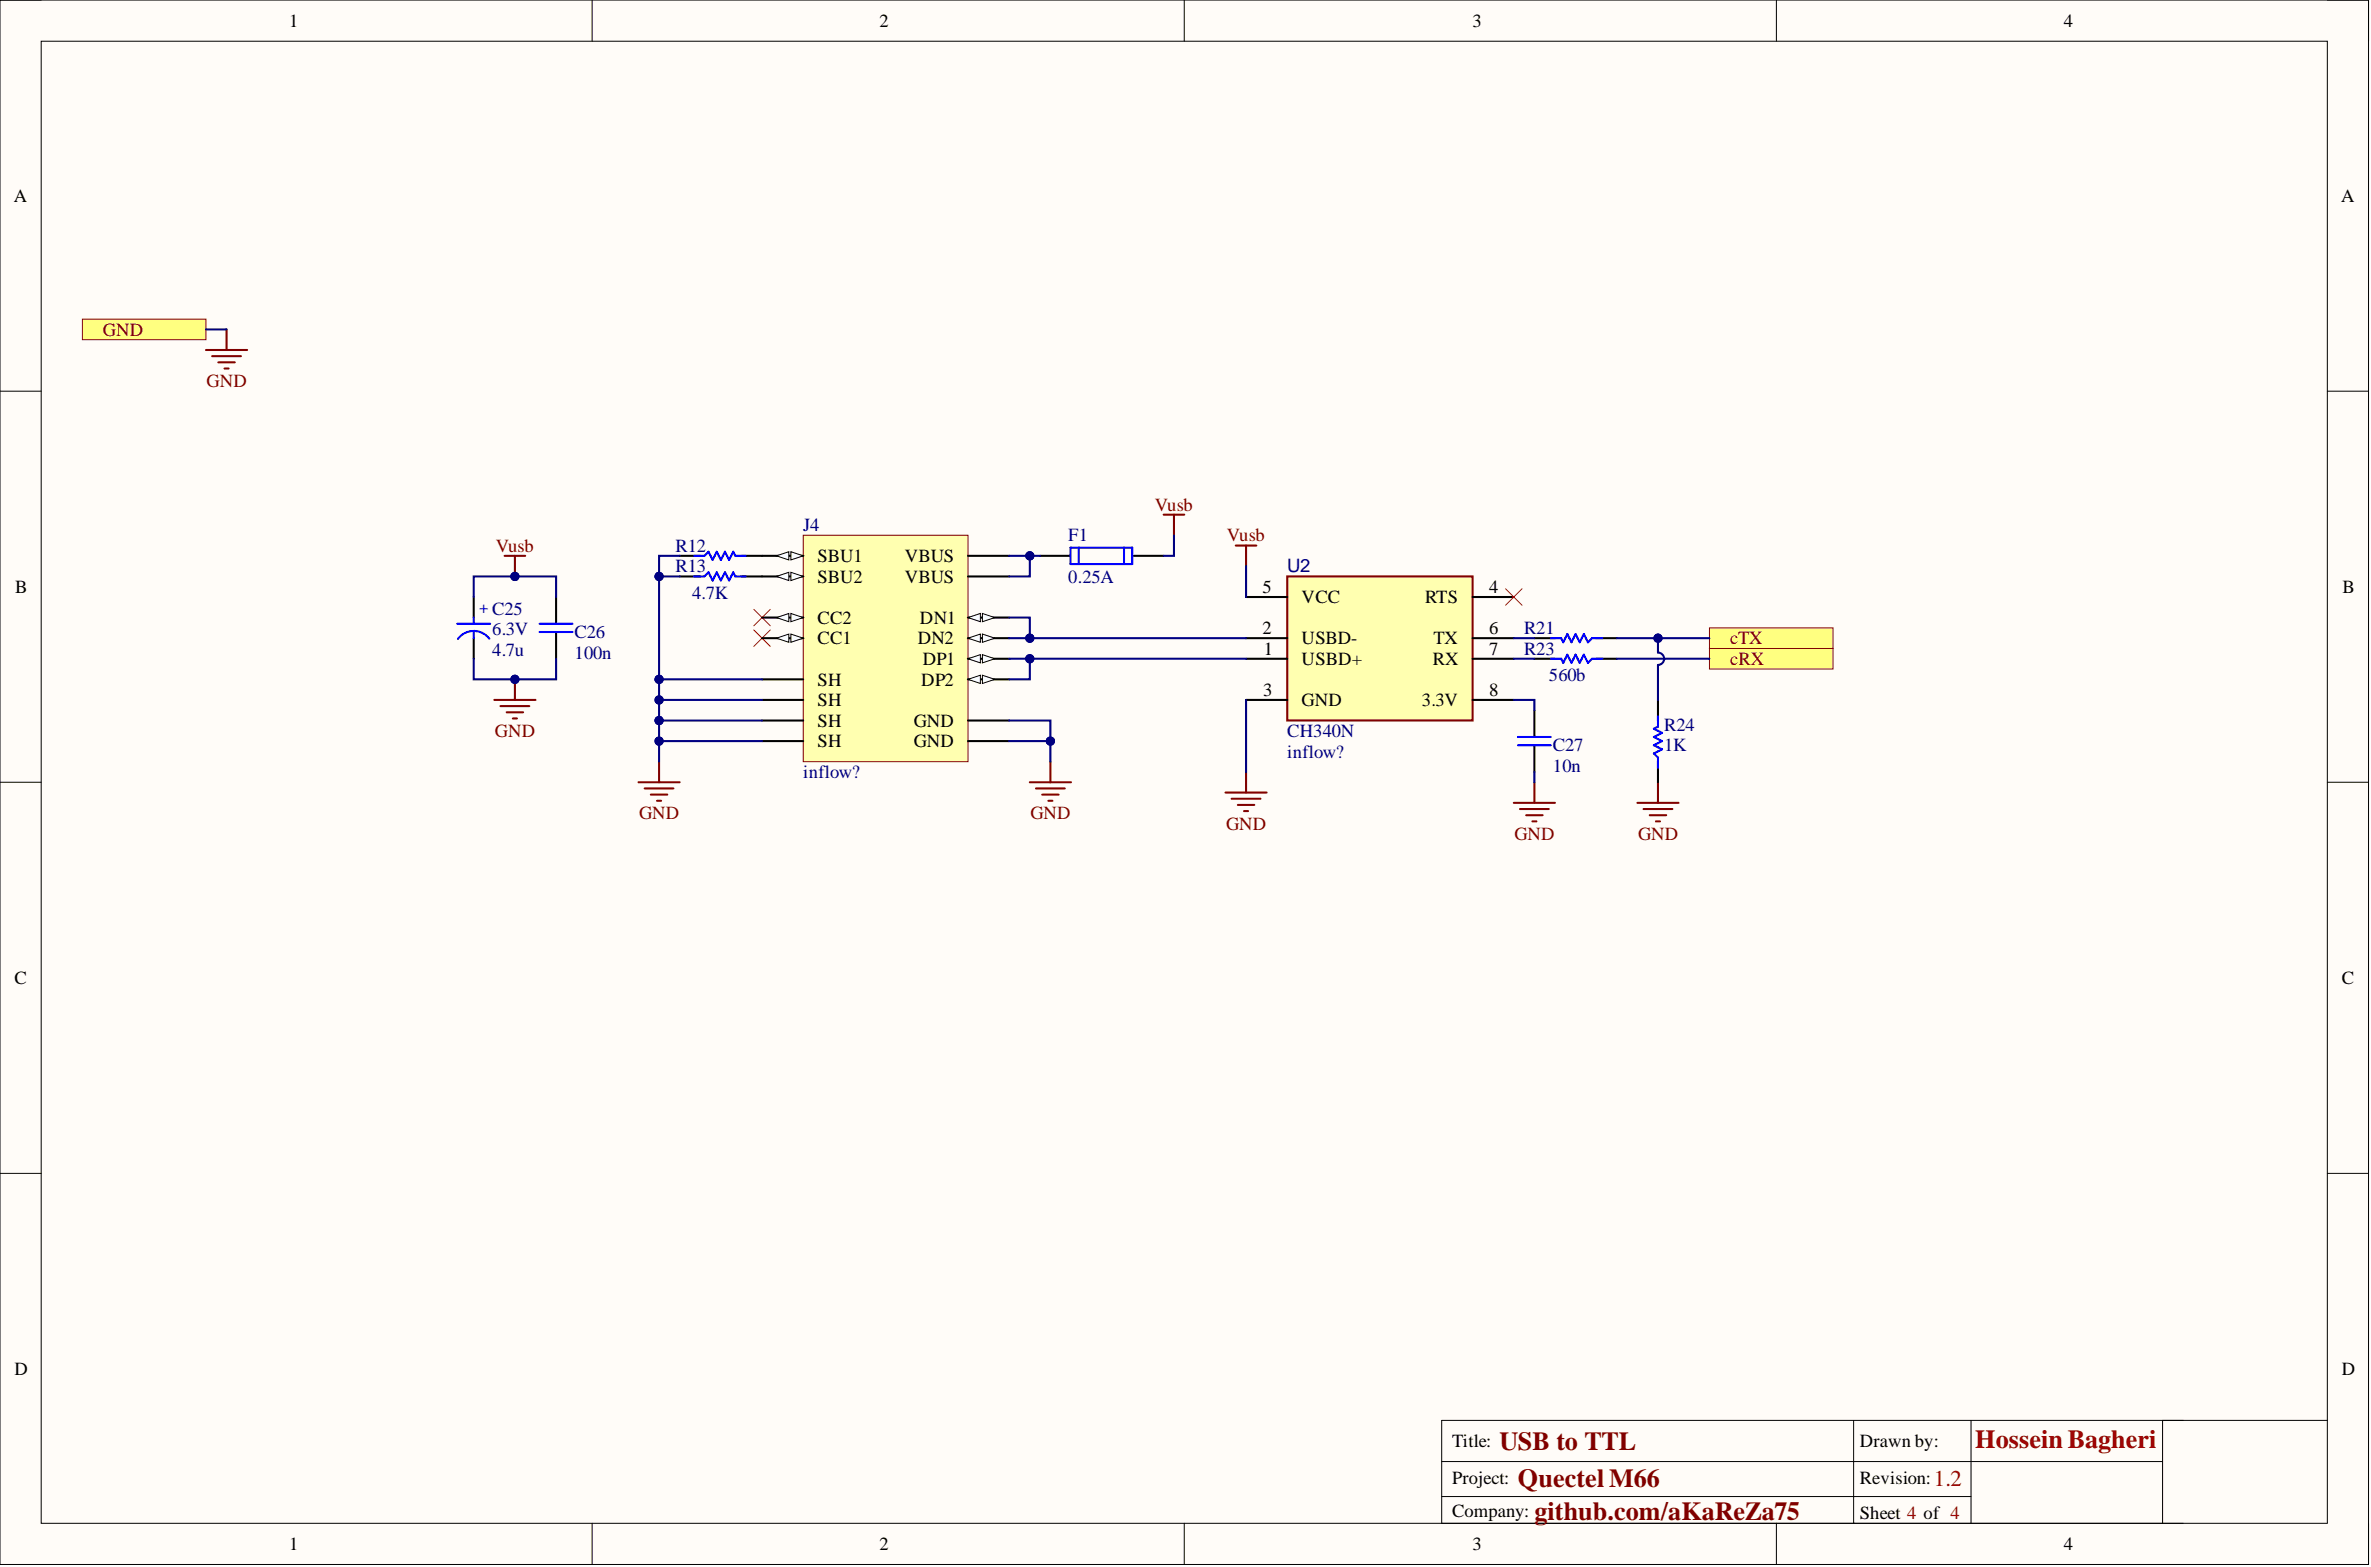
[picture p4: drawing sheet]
<svg xmlns="http://www.w3.org/2000/svg" width="292mm" height="193mm" viewBox="0 0 292 193" stroke-linecap="round" stroke-linejoin="round" font-family="sans-serif">
<defs><g id="words">
<g font-size="3.2" fill="#800000">
<text x="184.7" y="178.5">USB to TTL</text>
<text x="187" y="183.1">Quectel M66</text>
<text x="189" y="187.2">github.com/aKaReZa75</text>
</g>
<text font-size="3.2" fill="#980000" x="243.3" y="178.3">Hossein Bagheri</text>
<text font-size="2.8" fill="#980000" x="238.3" y="182.9">1.2</text>
<g font-size="2.3">
<text x="35.6" y="3.3">1</text>
<text x="108.3" y="3.3">2</text>
<text x="181.4" y="3.3">3</text>
<text x="254.2" y="3.3">4</text>
<text x="1.7" y="24.8">A</text>
<text x="288.4" y="24.8">A</text>
<text x="100.7" y="69.2">SBU1</text>
<text x="100.7" y="71.7">SBU2</text>
<text x="111.5" y="71.7">VBUS</text>
<text x="111.5" y="69.2">VBUS</text>
<text x="1.9" y="73">B</text>
<text x="100.7" y="76.8">CC2</text>
<text x="113.3" y="76.8">DN1</text>
<text x="155.5" y="73">5</text>
<text x="160.4" y="74.3">VCC</text>
<text x="175.6" y="74.3">RTS</text>
<text x="183.5" y="73">4</text>
<text x="288.6" y="73">B</text>
<text x="100.7" y="79.3">CC1</text>
<text x="113.1" y="79.3">DN2</text>
<text x="113.7" y="81.9">DP1</text>
<text x="155.5" y="78.1">2</text>
<text x="155.7" y="80.6">1</text>
<text x="160.4" y="81.9">USBD+</text>
<text x="160.4" y="79.3">USBD-</text>
<text x="176.5" y="81.9">RX</text>
<text x="176.6" y="79.3">TX</text>
<text x="183.5" y="78.1">6</text>
<text x="183.5" y="80.6">7</text>
<text x="100.7" y="84.4">SH</text>
<text x="100.7" y="87">SH</text>
<text x="100.7" y="89.5">SH</text>
<text x="112.6" y="89.5">GND</text>
<text x="113.5" y="84.4">DP2</text>
<text x="155.6" y="85.7">3</text>
<text x="160.4" y="87">GND</text>
<text x="175.2" y="87">3.3V</text>
<text x="183.5" y="85.7">8</text>
<text x="100.7" y="92">SH</text>
<text x="112.6" y="92">GND</text>
<text x="1.8" y="121.2">C</text>
<text x="288.5" y="121.2">C</text>
<text x="1.8" y="169.3">D</text>
<text x="288.5" y="169.3">D</text>
<text x="178.9" y="178.2">Title:</text>
<text x="229.1" y="178.2">Drawn by:</text>
<text x="178.9" y="182.8">Project:</text>
<text x="229.1" y="182.8">Revision:</text>
<text x="35.6" y="190.9">1</text>
<text x="108.3" y="190.9">2</text>
<text x="178.9" y="186.8">Company:</text>
<text x="181.4" y="190.9">3</text>
<text x="229.1" y="187.1">Sheet 4 of 4</text>
<text x="254.2" y="190.9">4</text>
</g>
<g font-size="2.3" fill="#800000">
<text x="12.7" y="41.3">GND</text>
<text x="25.5" y="47.7">GND</text>
<text x="142.3" y="62.9">Vusb</text>
<text x="61.1" y="67.9">Vusb</text>
<text x="151.1" y="66.7">Vusb</text>
<text x="213.1" y="79.3">cTX</text>
<text x="213.1" y="81.9">cRX</text>
<text x="61" y="90.8">GND</text>
<text x="78.7" y="100.9">GND</text>
<text x="127" y="100.9">GND</text>
<text x="151.1" y="102.2">GND</text>
<text x="186.6" y="103.4">GND</text>
<text x="201.8" y="103.4">GND</text>
</g>
<g font-size="2.3" fill="#000080">
<text x="99" y="65.4">J4</text>
<text x="83.2" y="70.5">R13</text>
<text x="83.2" y="67.9">R12</text>
<text x="131.6" y="71.7">0.25A</text>
<text x="131.6" y="66.7">F1</text>
<text x="158.6" y="70.5">U2</text>
<text x="85.3" y="73.8">4.7K</text>
<text x="60.6" y="78.3">6.3V</text>
<text x="60.6" y="80.8">4.7u</text>
<text x="70.8" y="81.1">100n</text>
<text x="70.8" y="78.6">C26</text>
<text x="187.8" y="78.1">R21</text>
<text x="187.8" y="80.6">R23</text>
<text x="190.8" y="83.9">560b</text>
<text x="205" y="90">R24</text>
<text x="99" y="95.8">inflow?</text>
<text x="158.6" y="90.8">CH340N</text>
<text x="158.6" y="93.3">inflow?</text>
<text x="191.3" y="95.1">10n</text>
<text x="191.3" y="92.5">C27</text>
<text x="205" y="92.5">1K</text>
</g>
<text font-size="2" fill="#00f" x="59" y="75.5">+ C25</text>
</g></defs>
<path d="M0 0h291.8v192.7h-291.8z" fill-rule="evenodd" fill="#fffcf8"/>
<path d="M0 0h291.8v192.7h-291.8z" fill="none" stroke="#000" stroke-width=".12"/>
<path d="M5.1 5.1h281.6v182.5h-281.6z" fill-rule="evenodd" fill="#fffcf8"/>
<g fill="none" stroke="#000" stroke-width=".12">
<path d="M0 0h5.1M5.1 5.1h281.6v182.5h-281.6zM72.9 0v5.1M145.9 0v5.1M218.8 0v5.1M286.7 0h5.1v5.1M0 48.2h5.1M286.7 48.2h5.1M0 96.3h5.1M286.7 96.3h5.1M0 144.5h5.1M286.7 144.5h5.1"/>
<path d="M177.6 180h88.8M228.4 174.9v12.7M242.8 174.9v12.7M266.4 174.9v12.7M286.7 174.9h-109.1v12.7h91.4M72.9 187.6v5.1M145.9 187.6v5.1M177.6 184.3h65.2M218.8 187.6v5.1M291.8 187.6v5.1"/>
</g>
<path d="M10.1 39.3h15.3v2.5h-15.3z" fill-rule="evenodd" fill="#ffff80"/>
<path d="M10.1 39.3h15.3v2.5h-15.3z" fill="none" stroke="#800000" stroke-width=".12"/>
<path d="M25.4 43.1h5M26.1 43.9h3.6M26.9 44.6h2M27.7 45.4h.5M27.9 40.6v2.5" fill="none" stroke="#800000" stroke-width=".25"/>
<path d="M210.6 77.3h15.2v2.6h-15.2z" fill-rule="evenodd" fill="#ffff80"/>
<path d="M210.6 77.3h15.2v2.6h-15.2z" fill="none" stroke="#800000" stroke-width=".12"/>
<path d="M210.6 79.9h15.2v2.5h-15.2z" fill-rule="evenodd" fill="#ffff80"/>
<path d="M210.6 79.9h15.2v2.5h-15.2z" fill="none" stroke="#800000" stroke-width=".12"/>
<g fill="none" stroke="#800000" stroke-width=".25">
<path d="M143.4 63.4h2.5M144.6 63.4v2.5M152.2 67.2h2.6M153.5 67.2v2.5M78.7 96.3h5M79.4 97.1h3.6M80.2 97.9h2M80.9 98.6h.5M81.2 93.8v2.5M126.9 96.3h5M127.6 97.1h3.6M128.4 97.9h2"/>
<path d="M129.2 98.6h.5M129.4 93.8v2.5M151 97.6h5M151.7 98.4h3.6M152.5 99.1h2M153.3 99.9h.5M153.5 95.1v2.5"/>
</g>
<path d="M83.7 68.4h2.6M83.7 71h2.6M91.3 68.4h2.6M91.3 71h2.6M128.1 68.4h3.7M139.7 68.4h3.7" fill="none" stroke="#000" stroke-width=".25"/>
<path d="M85.5 68.4h1.3l.5-.5 .5 1.1 .5-1.1 .5 1.1 .5-1.1 .5 1.1 .5-1.1 .3 .5h1.3M85.5 71h1.3l.5-.5 .5 1 .5-1 .5 1 .5-1 .5 1 .5-1 .3 .5h1.3M131.9 67.4h7.6v2.1h-7.6zM132.9 67.4v2.1M138.5 67.4v2.1" fill="none" stroke="#00f" stroke-width=".25"/>
<path d="M158.6 71h22.8v17.7h-22.8z" fill-rule="evenodd" fill="#ffffb0"/>
<path d="M158.6 71h22.8v17.7h-22.8zM60.9 86.2h5.1M61.7 87h3.5M62.4 87.7h2M63.2 88.5h.5M63.4 83.7v2.5" fill="none" stroke="#800000" stroke-width=".25"/>
<path d="M153.5 78.6h5.1M153.5 73.5h5.1M181.4 78.6h5.1M181.4 73.5h5.1M153.5 86.2h5.1M153.5 81.1h5.1M181.4 86.2h5.1M181.4 81.1h5.1" fill="none" stroke="#000" stroke-width=".25"/>
<path d="M185.5 72.5l2 2M187.5 72.5l-2 2" fill="none" stroke="#f00" stroke-width=".12"/>
<circle cx="63.4" cy="83.7" r=".51" fill="#000080"/>
<circle cx="63.4" cy="83.7" r=".51" fill="none" stroke="#000080" stroke-width=".12"/>
<path d="M58.4 73.5v2.6M58.4 78.6v2.5M68.5 73.5v3.2M68.5 78v3.1" fill="none" stroke="#000" stroke-width=".25"/>
<path d="M56.3 76.8h4.1M58.4 76.1v.7M58.4 77.8v.8M60.3 78.7a2.42 2.42 0 0 0-3.9 0M66.5 77.8h4M66.5 76.8h4" fill="none" stroke="#00f" stroke-width=".25"/>
<path d="M62.2 68.4h2.5M63.4 68.4v2.6" fill="none" stroke="#800000" stroke-width=".25"/>
<circle cx="63.4" cy="71" r=".51" fill="#000080"/>
<circle cx="63.4" cy="71" r=".51" fill="none" stroke="#000080" stroke-width=".12"/>
<path d="M186.5 98.9h5.1M187.3 99.6h3.5M189 96.3v2.6M201.7 98.9h5.1M202.5 99.6h3.5M204.3 96.3v2.6M188 100.4h2M188.8 101.1h.5M203.2 100.4h2.1M204 101.1h.5" fill="none" stroke="#800000" stroke-width=".25"/>
<path d="M189 87.5v3.1M189 91.9v3.2" fill="none" stroke="#000" stroke-width=".25"/>
<path d="M187 91.8h4.1M187 90.8h4.1" fill="none" stroke="#00f" stroke-width=".25"/>
<path d="M92.9 75l2 2.1M92.9 77.6l2 2M94.9 75l-2 2.1M94.9 77.6l-2 2" fill="none" stroke="#f00" stroke-width=".12"/>
<path d="M99 65.9h20.3v27.9h-20.3z" fill-rule="evenodd" fill="#ffffb0"/>
<path d="M99 65.9h20.3v27.9h-20.3z" fill="none" stroke="#800000" stroke-width=".12"/>
<path d="M93.9 78.6h5.1M119.3 71h5M119.3 68.4h5" fill="none" stroke="#000" stroke-width=".25"/>
<path d="M97.4 78.1l1.6 .5-1.6 .5z" fill="#f8fcff"/>
<path d="M97.4 78.1l1.6 .5-1.6 .5z" fill="none" stroke="#000" stroke-width=".12"/>
<path d="M95.7 78.6l1.5-.5v1z" fill="#f8fcff"/>
<path d="M95.7 78.6l1.5-.5v1z" fill="none" stroke="#000" stroke-width=".12"/>
<path d="M119.3 81.1h5" fill="none" stroke="#000" stroke-width=".25"/>
<path d="M119.3 81.1l1.5-.5v1z" fill="#f8fcff"/>
<path d="M119.3 81.1l1.5-.5v1z" fill="none" stroke="#000" stroke-width=".12"/>
<path d="M121 80.6l1.6 .5-1.6 .5z" fill="#f8fcff"/>
<path d="M121 80.6l1.6 .5-1.6 .5z" fill="none" stroke="#000" stroke-width=".12"/>
<path d="M119.3 76.1h5" fill="none" stroke="#000" stroke-width=".25"/>
<path d="M119.3 76.1l1.5-.6v1.1z" fill="#f8fcff"/>
<path d="M119.3 76.1l1.5-.6v1.1z" fill="none" stroke="#000" stroke-width=".12"/>
<path d="M121 75.5l1.6 .6-1.6 .5z" fill="#f8fcff"/>
<path d="M121 75.5l1.6 .6-1.6 .5z" fill="none" stroke="#000" stroke-width=".12"/>
<path d="M119.3 78.6h5" fill="none" stroke="#000" stroke-width=".25"/>
<path d="M119.3 78.6l1.5-.5v1z" fill="#f8fcff"/>
<path d="M119.3 78.6l1.5-.5v1z" fill="none" stroke="#000" stroke-width=".12"/>
<path d="M121 78.1l1.6 .5-1.6 .5z" fill="#f8fcff"/>
<path d="M121 78.1l1.6 .5-1.6 .5z" fill="none" stroke="#000" stroke-width=".12"/>
<path d="M119.3 83.7h5" fill="none" stroke="#000" stroke-width=".25"/>
<path d="M119.3 83.7l1.5-.5v1z" fill="#f8fcff"/>
<path d="M119.3 83.7l1.5-.5v1z" fill="none" stroke="#000" stroke-width=".12"/>
<path d="M121 83.2l1.6 .5-1.6 .5z" fill="#f8fcff"/>
<path d="M121 83.2l1.6 .5-1.6 .5z" fill="none" stroke="#000" stroke-width=".12"/>
<path d="M93.9 76.1h5.1" fill="none" stroke="#000" stroke-width=".25"/>
<path d="M97.4 75.5l1.6 .6-1.6 .5z" fill="#f8fcff"/>
<path d="M97.4 75.5l1.6 .6-1.6 .5z" fill="none" stroke="#000" stroke-width=".12"/>
<path d="M95.7 76.1l1.5-.6v1.1z" fill="#f8fcff"/>
<path d="M95.7 76.1l1.5-.6v1.1z" fill="none" stroke="#000" stroke-width=".12"/>
<path d="M93.9 68.4h5.1M93.9 88.7h5.1M93.9 91.3h5.1M93.9 83.7h5.1M93.9 86.2h5.1M119.3 88.7h5M119.3 91.3h5" fill="none" stroke="#000" stroke-width=".25"/>
<path d="M97.4 67.9l1.6 .5-1.6 .6z" fill="#f8fcff"/>
<path d="M97.4 67.9l1.6 .5-1.6 .6z" fill="none" stroke="#000" stroke-width=".12"/>
<path d="M95.7 68.4l1.5-.5v1.1z" fill="#f8fcff"/>
<path d="M95.7 68.4l1.5-.5v1.1z" fill="none" stroke="#000" stroke-width=".12"/>
<path d="M93.9 71h5.1" fill="none" stroke="#000" stroke-width=".25"/>
<path d="M97.4 70.5l1.6 .5-1.6 .5z" fill="#f8fcff"/>
<path d="M97.4 70.5l1.6 .5-1.6 .5z" fill="none" stroke="#000" stroke-width=".12"/>
<path d="M95.7 71l1.5-.5v1z" fill="#f8fcff"/>
<path d="M95.7 71l1.5-.5v1z" fill="none" stroke="#000" stroke-width=".12"/>
<path d="M189 78.6h2.6M196.6 78.6h2.6M189 81.1h2.6M196.6 81.1h2.6M204.3 86.2v2.5M204.3 93.8v2.5" fill="none" stroke="#000" stroke-width=".25"/>
<path d="M191.1 78.6h1.2l.3 .5 .5-1 .5 1 .5-1 .5 1 .5-1 .5 1 .5-.5h1.3M191.1 81.1h1.2l.3 .5 .5-1 .5 1 .5-1 .5 1 .5-1 .5 1 .5-.5h1.3M204.3 88.2v1.3l-.6 .2 1.1 .5-1.1 .6 1.1 .5-1.1 .5 1.1 .5-1.1 .5 .6 .5v1.3" fill="none" stroke="#00f" stroke-width=".25"/>
<path d="M25.4 40.6h2.5M186.5 78.6h2.5M124.3 81.1h2.6v2.6h-2.6M186.5 81.1h2.5M199.2 81.1h11.4" fill="none" stroke="#000080" stroke-width=".25"/>
<circle cx="126.9" cy="81.1" r=".51" fill="#000080"/>
<circle cx="126.9" cy="81.1" r=".51" fill="none" stroke="#000080" stroke-width=".12"/>
<path d="M124.3 76.1h2.6v2.5" fill="none" stroke="#000080" stroke-width=".25"/>
<circle cx="126.9" cy="78.6" r=".51" fill="#000080"/>
<circle cx="126.9" cy="78.6" r=".51" fill="none" stroke="#000080" stroke-width=".12"/>
<path d="M144.6 65.9v2.5h-1.2M153.5 69.7v3.8M58.4 81.1v2.6h10.1v-2.6M153.5 86.2v8.9M186.5 86.2h2.5v1.3" fill="none" stroke="#000080" stroke-width=".25"/>
<circle cx="63.4" cy="83.7" r=".51" fill="#000080"/>
<circle cx="63.4" cy="83.7" r=".51" fill="none" stroke="#000080" stroke-width=".12"/>
<path d="M58.4 73.5v-2.5h10.1v2.5" fill="none" stroke="#000080" stroke-width=".25"/>
<circle cx="63.4" cy="71" r=".51" fill="#000080"/>
<circle cx="63.4" cy="71" r=".51" fill="none" stroke="#000080" stroke-width=".12"/>
<path d="M204.3 78.6v1.8a.76 .76 0 0 1 .7 .7 .76 .76 0 0 1-.7 .8v4.3" fill="none" stroke="#000080" stroke-width=".25"/>
<circle cx="204.3" cy="78.6" r=".51" fill="#000080"/>
<circle cx="204.3" cy="78.6" r=".51" fill="none" stroke="#000080" stroke-width=".12"/>
<path d="M81.2 71h2.5M189 95.1v1.2" fill="none" stroke="#000080" stroke-width=".25"/>
<circle cx="81.2" cy="71" r=".51" fill="#000080"/>
<circle cx="81.2" cy="71" r=".51" fill="none" stroke="#000080" stroke-width=".12"/>
<path d="M124.3 78.6h29.2" fill="none" stroke="#000080" stroke-width=".25"/>
<circle cx="126.9" cy="78.6" r=".51" fill="#000080"/>
<circle cx="126.9" cy="78.6" r=".51" fill="none" stroke="#000080" stroke-width=".12"/>
<path d="M126.9 81.1h26.6" fill="none" stroke="#000080" stroke-width=".25"/>
<circle cx="126.9" cy="81.1" r=".51" fill="#000080"/>
<circle cx="126.9" cy="81.1" r=".51" fill="none" stroke="#000080" stroke-width=".12"/>
<path d="M81.2 86.2h12.7" fill="none" stroke="#000080" stroke-width=".25"/>
<circle cx="81.2" cy="86.2" r=".51" fill="#000080"/>
<circle cx="81.2" cy="86.2" r=".51" fill="none" stroke="#000080" stroke-width=".12"/>
<path d="M81.2 83.7h12.7" fill="none" stroke="#000080" stroke-width=".25"/>
<circle cx="81.2" cy="83.7" r=".51" fill="#000080"/>
<circle cx="81.2" cy="83.7" r=".51" fill="none" stroke="#000080" stroke-width=".12"/>
<path d="M83.7 68.4h-2.5v25.4" fill="none" stroke="#000080" stroke-width=".25"/>
<circle cx="81.2" cy="71" r=".51" fill="#000080"/>
<circle cx="81.2" cy="71" r=".51" fill="none" stroke="#000080" stroke-width=".12"/>
<circle cx="81.2" cy="83.7" r=".51" fill="#000080"/>
<circle cx="81.2" cy="83.7" r=".51" fill="none" stroke="#000080" stroke-width=".12"/>
<circle cx="81.2" cy="86.2" r=".51" fill="#000080"/>
<circle cx="81.2" cy="86.2" r=".51" fill="none" stroke="#000080" stroke-width=".12"/>
<circle cx="81.2" cy="88.7" r=".51" fill="#000080"/>
<circle cx="81.2" cy="88.7" r=".51" fill="none" stroke="#000080" stroke-width=".12"/>
<circle cx="81.2" cy="91.3" r=".51" fill="#000080"/>
<circle cx="81.2" cy="91.3" r=".51" fill="none" stroke="#000080" stroke-width=".12"/>
<path d="M81.2 91.3h12.7" fill="none" stroke="#000080" stroke-width=".25"/>
<circle cx="81.2" cy="91.3" r=".51" fill="#000080"/>
<circle cx="81.2" cy="91.3" r=".51" fill="none" stroke="#000080" stroke-width=".12"/>
<path d="M81.2 88.7h12.7" fill="none" stroke="#000080" stroke-width=".25"/>
<circle cx="81.2" cy="88.7" r=".51" fill="#000080"/>
<circle cx="81.2" cy="88.7" r=".51" fill="none" stroke="#000080" stroke-width=".12"/>
<path d="M124.3 88.7h5.1v5.1" fill="none" stroke="#000080" stroke-width=".25"/>
<circle cx="129.4" cy="91.3" r=".51" fill="#000080"/>
<circle cx="129.4" cy="91.3" r=".51" fill="none" stroke="#000080" stroke-width=".12"/>
<path d="M124.3 91.3h5.1" fill="none" stroke="#000080" stroke-width=".25"/>
<circle cx="129.4" cy="91.3" r=".51" fill="#000080"/>
<circle cx="129.4" cy="91.3" r=".51" fill="none" stroke="#000080" stroke-width=".12"/>
<path d="M128.1 68.4h-1.2v2.6h-2.6" fill="none" stroke="#000080" stroke-width=".25"/>
<circle cx="126.9" cy="68.4" r=".51" fill="#000080"/>
<circle cx="126.9" cy="68.4" r=".51" fill="none" stroke="#000080" stroke-width=".12"/>
<path d="M124.3 68.4h2.6" fill="none" stroke="#000080" stroke-width=".25"/>
<circle cx="126.9" cy="68.4" r=".51" fill="#000080"/>
<circle cx="126.9" cy="68.4" r=".51" fill="none" stroke="#000080" stroke-width=".12"/>
<path d="M199.2 78.6h11.4" fill="none" stroke="#000080" stroke-width=".25"/>
<circle cx="204.3" cy="78.6" r=".51" fill="#000080"/>
<circle cx="204.3" cy="78.6" r=".51" fill="none" stroke="#000080" stroke-width=".12"/>
<use href="#words"/>
</svg>
